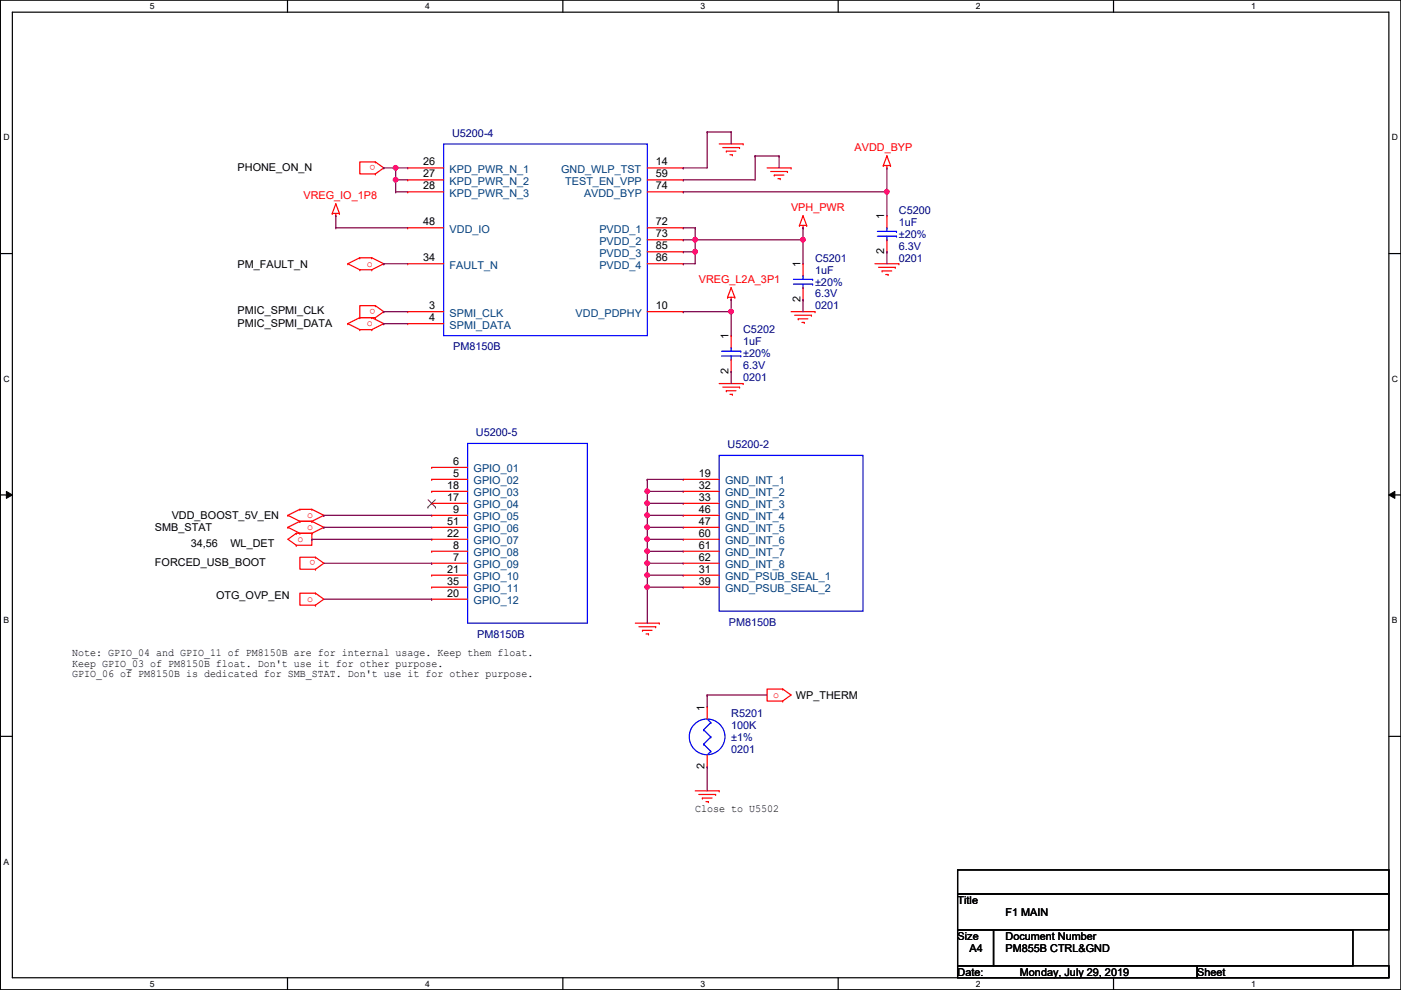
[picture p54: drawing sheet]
<svg xmlns="http://www.w3.org/2000/svg" width="297mm" height="210mm" viewBox="0 0 297 210" stroke-linecap="round" stroke-linejoin="round" font-family="sans-serif">
<defs><g id="words">
<g font-size="2.3" fill="#00007f">
<text x="95.8" y="29">U5200-4</text>
<text x="190.6" y="45.3">C5200</text>
<text x="190.6" y="47.8">1uF</text>
<text x="190.6" y="52.9">6.3V</text>
<text x="190.6" y="50.4">±20%</text>
<text x="172.8" y="55.5">C5201</text>
<text x="172.8" y="58">1uF</text>
<text x="190.6" y="55.5">0201</text>
<text x="172.8" y="65.6">0201</text>
<text x="172.8" y="63.1">6.3V</text>
<text x="172.8" y="60.5">±20%</text>
<text x="157.6" y="70.7">C5202</text>
<text x="96.1" y="74.3">PM8150B</text>
<text x="157.6" y="73.2">1uF</text>
<text x="157.6" y="75.8">±20%</text>
<text x="157.6" y="80.9">0201</text>
<text x="157.6" y="78.3">6.3V</text>
<text x="100.9" y="92.5">U5200-5</text>
<text x="154.3" y="95.1">U5200-2</text>
<text x="101.2" y="135.2">PM8150B</text>
<text x="154.5" y="132.7">PM8150B</text>
<text x="155" y="152">R5201</text>
<text x="155" y="154.5">100K</text>
<text x="155" y="157.1">±1%</text>
<text x="155" y="159.6">0201</text>
</g>
<g font-size="2.3" fill="#f00">
<text x="79.6" y="35" transform="rotate(180 79.6 35)">o</text>
<text x="181.2" y="32.1">AVDD_BYP</text>
<text x="64.3" y="42.2">VREG_IO_1P8</text>
<text x="167.7" y="44.8">VPH_PWR</text>
<text x="77.8" y="56.5">o</text>
<text x="79.6" y="65.4" transform="rotate(180 79.6 65.4)">o</text>
<text x="148.2" y="60">VREG_L2A_3P1</text>
<text x="77.8" y="69.2">o</text>
<text x="65.1" y="112.4">o</text>
<text x="65.1" y="109.9">o</text>
<text x="63.1" y="114.9">o</text>
<text x="66.9" y="118.8" transform="rotate(180 66.9 118.8)">o</text>
<text x="65.1" y="127.6">o</text>
<text x="163.9" y="148">o</text>
</g>
<g font-size="2.3">
<text x="89.7" y="35.1">26</text>
<text x="139" y="35.1">14</text>
<text x="50.4" y="36.2">PHONE_ON_N</text>
<text x="89.7" y="37.6">27</text>
<text x="89.7" y="40.1">28</text>
<text x="139" y="40.1">74</text>
<text x="139" y="37.6">59</text>
<text x="89.7" y="47.8">48</text>
<text x="139" y="47.8">72</text>
<text x="187.5" y="46.5" transform="rotate(-90 187.5 46.5)">1</text>
<text x="139" y="50.3">73</text>
<text x="139" y="52.8">85</text>
<text x="187.5" y="53.9" transform="rotate(-90 187.5 53.9)">2</text>
<text x="50.4" y="56.7">PM_FAULT_N</text>
<text x="89.7" y="55.4">34</text>
<text x="139" y="55.4">86</text>
<text x="169.7" y="56.7" transform="rotate(-90 169.7 56.7)">1</text>
<text x="91" y="65.5">3</text>
<text x="139" y="65.5">10</text>
<text x="169.7" y="64.1" transform="rotate(-90 169.7 64.1)">2</text>
<text x="50.4" y="66.6">PMIC_SPMI_CLK</text>
<text x="50.4" y="69.4">PMIC_SPMI_DATA</text>
<text x="91" y="68.1">4</text>
<text x="154.5" y="71.9" transform="rotate(-90 154.5 71.9)">1</text>
<text x="154.5" y="79.3" transform="rotate(-90 154.5 79.3)">2</text>
<text x="96.1" y="98.6">6</text>
<text x="96.1" y="101.1">5</text>
<text x="148.2" y="101.1">19</text>
<text x="94.8" y="103.6">18</text>
<text x="94.8" y="106.2">17</text>
<text x="148.2" y="103.6">32</text>
<text x="148.2" y="106.2">33</text>
<text x="32.8" y="112.6">SMB_STAT</text>
<text x="36.4" y="110.1">VDD_BOOST_5V_EN</text>
<text x="94.8" y="111.3">51</text>
<text x="94.8" y="113.8">22</text>
<text x="96.1" y="108.7">9</text>
<text x="148.2" y="108.7">46</text>
<text x="148.2" y="111.3">47</text>
<text x="148.2" y="113.8">60</text>
<text x="32.8" y="120">FORCED_USB_BOOT</text>
<text x="40.5" y="115.9">34,56</text>
<text x="48.8" y="115.9">WL_DET</text>
<text x="96.1" y="116.3">8</text>
<text x="96.1" y="118.9">7</text>
<text x="148.2" y="116.3">61</text>
<text x="148.2" y="118.9">62</text>
<text x="94.8" y="121.4">21</text>
<text x="94.8" y="124">35</text>
<text x="148.2" y="121.4">31</text>
<text x="148.2" y="124">39</text>
<text x="45.8" y="127.1">OTG_OVP_EN</text>
<text x="94.8" y="126.5">20</text>
<text x="15.3" y="139.1">Note: GPIO_04 and GPIO_11 of PM8150B are for internal usage. Keep them float.</text>
<text x="15.3" y="141.4">Keep GPIO_03 of PM8150B float. Don't use it for other purpose.</text>
<text x="15.3" y="143.6">GPIO_06 of PM8150B is dedicated for SMB_STAT. Don't use it for other purpose.</text>
<text x="168.7" y="148.2">WP_THERM</text>
<text x="149.4" y="150.7" transform="rotate(-90 149.4 150.7)">1</text>
<text x="149.4" y="163.1" transform="rotate(-90 149.4 163.1)">2</text>
<text x="147.4" y="172.1">Close to U5502</text>
<text x="203" y="191.6">Title</text>
<text x="213.2" y="194.1">F1 MAIN</text>
<text x="203" y="199.2">Size</text>
<text x="205.6" y="201.8">A4</text>
<text x="213.2" y="199.2">Document Number</text>
<text x="213.2" y="201.8">PM855B CTRL&amp;GND</text>
<text x="203" y="206.8">Date:</text>
<text x="216.2" y="206.8">Monday, July 29, 2019</text>
<text x="253.8" y="206.8">Sheet</text>
</g>
<g font-size="2.3" fill="#00407f">
<text x="95.3" y="36.7">KPD_PWR_N_1</text>
<text x="95.3" y="39.2">KPD_PWR_N_2</text>
<text x="95.3" y="41.7">KPD_PWR_N_3</text>
<text x="119" y="36.7">GND_WLP_TST</text>
<text x="119.8" y="39.2">TEST_EN_VPP</text>
<text x="123.8" y="41.7">AVDD_BYP</text>
<text x="95.3" y="49.4">VDD_IO</text>
<text x="127.1" y="49.4">PVDD_1</text>
<text x="127.1" y="51.9">PVDD_2</text>
<text x="95.3" y="57">FAULT_N</text>
<text x="127.1" y="54.4">PVDD_3</text>
<text x="127.1" y="57">PVDD_4</text>
<text x="95.3" y="67.1">SPMI_CLK</text>
<text x="95.3" y="69.7">SPMI_DATA</text>
<text x="122" y="67.1">VDD_PDPHY</text>
<text x="100.4" y="100.2">GPIO_01</text>
<text x="100.4" y="102.7">GPIO_02</text>
<text x="100.4" y="105.2">GPIO_03</text>
<text x="100.4" y="107.8">GPIO_04</text>
<text x="153.8" y="102.7">GND_INT_1</text>
<text x="153.8" y="105.2">GND_INT_2</text>
<text x="153.8" y="107.8">GND_INT_3</text>
<text x="100.4" y="110.3">GPIO_05</text>
<text x="100.4" y="112.9">GPIO_06</text>
<text x="153.8" y="110.3">GND_INT_4</text>
<text x="153.8" y="112.9">GND_INT_5</text>
<text x="100.4" y="115.4">GPIO_07</text>
<text x="100.4" y="117.9">GPIO_08</text>
<text x="153.8" y="115.4">GND_INT_6</text>
<text x="153.8" y="117.9">GND_INT_7</text>
<text x="100.4" y="120.5">GPIO_09</text>
<text x="100.4" y="123">GPIO_10</text>
<text x="100.4" y="125.6">GPIO_11</text>
<text x="153.8" y="120.5">GND_INT_8</text>
<text x="153.8" y="123">GND_PSUB_SEAL_1</text>
<text x="153.8" y="125.6">GND_PSUB_SEAL_2</text>
<text x="100.4" y="128.1">GPIO_12</text>
</g>
<g font-size="1.8">
<text x="31.8" y="1.9">5</text>
<text x="90.1" y="1.9">4</text>
<text x="148.5" y="1.9">3</text>
<text x="206.9" y="1.9">2</text>
<text x="265.3" y="1.9">1</text>
<text x=".7" y="29.8">D</text>
<text x="295.1" y="29.8">D</text>
<text x=".7" y="80.9">C</text>
<text x="295.1" y="80.9">C</text>
<text x=".7" y="132.1">B</text>
<text x="295.1" y="132.1">B</text>
<text x=".7" y="183.3">A</text>
<text x="31.8" y="209.2">5</text>
<text x="90.1" y="209.2">4</text>
<text x="148.5" y="209.2">3</text>
<text x="206.9" y="209.2">2</text>
<text x="265.3" y="209.2">1</text>
</g>
</g></defs>
<path d="M.1 0h296.9v209.8h-296.9zM2.6 2.6h291.9v204.7h-291.9z" fill="none" stroke="#000" stroke-width=".25"/>
<g fill="#fff">
<path d="M31.8 .3h1v2h-1z"/>
<path d="M31.8 207.6h1v1.9h-1z"/>
</g>
<path d="M61 0v2.6M61 207.3v2.5" fill="none" stroke="#000" stroke-width=".25"/>
<g fill="#fff">
<path d="M90.1 .3h1v2h-1z"/>
<path d="M90.1 207.6h1v1.9h-1z"/>
</g>
<path d="M119.3 0v2.6M119.3 207.3v2.5" fill="none" stroke="#000" stroke-width=".25"/>
<g fill="#fff">
<path d="M148.5 .3h1v2h-1z"/>
<path d="M148.5 207.6h1v1.9h-1z"/>
</g>
<path d="M177.7 0v2.6M177.7 207.3v2.5" fill="none" stroke="#000" stroke-width=".25"/>
<g fill="#fff">
<path d="M206.9 .3h1v2h-1z"/>
<path d="M206.9 207.6h1v1.9h-1z"/>
</g>
<path d="M236.1 0v2.6M236.1 207.3v2.5" fill="none" stroke="#000" stroke-width=".25"/>
<g fill="#fff">
<path d="M265.3 .3h.9v2h-.9z"/>
<path d="M265.3 207.6h.9v1.9h-.9z"/>
<path d="M.7 28.2h1.3v1.9h-1.3z"/>
<path d="M295.1 28.2h1.3v1.9h-1.3z"/>
<path d="M.7 79.3h1.3v2h-1.3z"/>
<path d="M295.1 79.3h1.3v2h-1.3z"/>
</g>
<path d="M.1 53.8h2.5M294.5 53.8h2.5" fill="none" stroke="#000" stroke-width=".25"/>
<g fill="#fff">
<path d="M.7 130.5h1.2v2h-1.2z"/>
<path d="M295.1 130.5h1.2v2h-1.2z"/>
</g>
<path d="M.1 104.9h2.5M294.5 104.9h2.5" fill="none" stroke="#000" stroke-width=".25"/>
<path d="M1.4 104.2l1.2 .7-1.2 .8zM294.5 104.9l1.2-.7v1.5z" fill="#000"/>
<path d="M1.4 104.2l1.2 .7-1.2 .8zM294.5 104.9l1.2-.7v1.5z" fill="none" stroke="#000" stroke-width=".21"/>
<path d="M.7 181.7h1.2v2h-1.2z" fill="#fff"/>
<path d="M.1 156.1h2.5M294.5 156.1h2.5M203 184.4h91.5v5.1h-91.5zM203 189.5h91.5v7.6h-91.5zM203 197.1h7.6v7.7h-7.6zM210.6 197.1h76.2v7.7h-76.2zM203 204.8h50.8v2.5h-50.8zM253.8 204.8h40.7v2.5h-40.7z" fill="none" stroke="#000" stroke-width=".25"/>
<g fill="none" stroke="#f00" stroke-width=".25">
<path d="M79.6 36.9h.1M79.6 34.3h.1M79.6 34.3h-3.3v2.6h3.3M79.6 34.3l1.8 1.3-1.8 1.3M86.4 35.6h.1M86.4 38.1h.1M86.4 35.6h7.7M86.4 38.1h7.7M137.2 35.6h7.7M137.2 38.1h7.7M144.9 35.6h.1M144.9 38.1h.1"/>
<path d="M152.5 30.5h5.1M153.2 31.3h3.6M154 32h.1M154 32h2M154.8 32.8h.5M155.3 32.8h.1M156.8 31.3h.1M157.6 30.5h.1M162.6 35.6h5.1M163.4 36.4h3.6M164.2 37.1h.1M164.2 37.1h2"/>
<path d="M164.9 37.9h.5M165.4 37.9h.1M167 36.4h.1M167.7 35.6h.1M187.3 35.1h.1M187.3 35.1h1.5M188 35.6h.1M188 33.1h.1M188 35.1v.5M188 33.1l.8 2M188 33.1l-.7 2M188.8 35.1h.1"/>
<path d="M70.4 45.3h.1M70.4 45.3h1.6M71.2 45.8h.1M71.2 43.2h.1M71.2 45.3v.5M71.2 43.2l.8 2.1M71.2 43.2l-.8 2.1M72 45.3h.1M73.7 55.9h.1M73.7 55.9l2.6 1.3M76.3 54.7h.1M76.3 57.2h.1"/>
<path d="M76.3 54.7h2.5M76.3 54.7l-2.6 1.2M76.3 57.2h2.5M78.8 54.7h.1M78.8 57.2h.1M78.8 54.7l2.6 1.2M81.4 55.9h.1M81.4 55.9l-2.6 1.3M86.4 40.7h.1M86.4 48.3h.1M86.4 55.9h.1M86.4 55.9h7.7"/>
<path d="M86.4 40.7h7.7M86.4 48.3h7.7M137.2 55.9h7.7M137.2 40.7h7.7M137.2 48.3h7.7M137.2 50.8h7.7M137.2 53.4h7.7M144.9 40.7h.1M144.9 48.3h.1M144.9 50.8h.1M144.9 53.4h.1M144.9 55.9h.1"/>
<path d="M169.5 47.8h.1M169.5 47.8h1.5M170.3 48.3h.1M170.3 45.8h.1M170.3 55.9h.1M170.3 47.8v.5M170.3 55.9v2.6M170.3 45.8l-.8 2M170.3 45.8l.7 2M171 47.8h.1M185.5 55.9h5.1M186.3 56.7h3.5"/>
<path d="M187 57.4h.1M187 57.4h2.1M187.8 58.2h.5M188 45.8h.1M188 53.4h.1M188 45.8v2.5M188 50.8v2.6M188.3 58.2h.1M189.8 56.7h.1M190.6 55.9h.1M73.7 68.6h.1M73.7 68.6l2.6 1.3"/>
<path d="M76.3 67.4h.1M76.3 69.9h.1M76.3 67.4h2.5M76.3 67.4l-2.6 1.2M76.3 69.9h2.5M78.8 67.4h.1M78.8 69.9h.1M78.8 67.4l2.6 1.2M79.6 67.4h.1M79.6 64.8h.1M79.6 64.8h-3.3v2.6h3.3M79.6 64.8l1.8 1.3-1.8 1.3"/>
<path d="M81.4 68.6h.1M81.4 68.6l-2.6 1.3M86.4 66.1h.1M86.4 68.6h.1M86.4 66.1h7.7M86.4 68.6h7.7M137.2 66.1h7.7M144.9 66.1h.1M154.3 63h.1M154.3 63h1.5M155 63.5h.1M155 61h.1"/>
<path d="M155 71.2h.1M155 78.8h.1M155 63v.5M155 71.2v2.5M155 76.2v2.6M155 61l.8 2M155 61l-.7 2M155.8 63h.1M167.7 66.1h5.1M168.5 66.8h3.5M169.2 67.6h.1M169.2 67.6h2.1"/>
<path d="M170 68.4h.5M170.3 63.5h.1M170.3 61v2.5M170.5 68.4h.1M172 66.8h.1M172.8 66.1h.1M91.5 99.1h.1M91.5 99.1h7.6M152.5 81.3h5.1M153.2 82.1h3.6M154 82.8h.1M154 82.8h2"/>
<path d="M154.8 83.6h.5M155.3 83.6h.1M156.8 82.1h.1M157.6 81.3h.1M61 111.8h.1M61 109.3h.1M61 111.8l2.6 1.3M61 109.3l2.6 1.2M62.8 113.1h.1M62.8 115.6h.1M62.8 113.1h3.3v2.5h-3.3M62.8 113.1l-1.8 1.2 1.8 1.3"/>
<path d="M63.6 110.5h.1M63.6 113.1h.1M63.6 108h.1M63.6 110.5h2.5M63.6 110.5l-2.6 1.3M63.6 113.1h2.5M63.6 108h2.5M63.6 108l-2.6 1.3M66.1 110.5h.1M66.1 113.1h.1M66.1 108h.1M66.1 110.5l2.6 1.3"/>
<path d="M66.1 108l2.6 1.3M66.9 118.2h.1M66.9 118.2h-3.3v2.5h3.3M66.9 118.2l1.8 1.2-1.8 1.3M68.7 111.8h.1M68.7 109.3h.1M68.7 111.8l-2.6 1.3M68.7 109.3l-2.6 1.2M91.5 101.6h.1M91.5 104.2h.1M91.5 106.7h.1M91.5 109.3h.1"/>
<path d="M91.5 111.8h.1M91.5 114.3h.1M91.5 116.9h.1M91.5 119.4h.1M91.5 101.6h7.6M91.5 104.2h7.6M91.5 106.7h7.6M91.5 109.3h7.6M91.5 111.8h7.6M91.5 114.3h7.6M91.5 116.9h7.6M91.5 119.4h7.6"/>
<path d="M144.9 101.6h.1M144.9 104.2h.1M144.9 106.7h.1M144.9 109.3h.1M144.9 111.8h.1M144.9 114.3h.1M144.9 116.9h.1M144.9 119.4h.1M144.9 101.6h7.6M144.9 104.2h7.6M144.9 106.7h7.6M144.9 109.3h7.6"/>
<path d="M144.9 111.8h7.6M144.9 114.3h7.6M144.9 116.9h7.6M144.9 119.4h7.6M66.9 120.7h.1M66.9 125.8h.1M66.9 128.3h.1M66.9 125.8h-3.3v2.5h3.3M66.9 125.8l1.8 1.2-1.8 1.3M91.5 122h.1M91.5 124.5h.1M91.5 127h.1"/>
<path d="M91.5 122h7.6M91.5 124.5h7.6M91.5 127h7.6M134.7 132.1h5.1M135.5 132.9h3.5M136.2 133.6h.1M136.2 133.6h2.1M137 134.4h.5M137.5 134.4h.1M139 132.9h.1M139.8 132.1h.1M144.9 122h.1"/>
<path d="M144.9 124.5h.1M144.9 122h7.6M144.9 124.5h7.6M149.9 149.9h.1M149.9 149.9v2.5M165.9 146.1h.1M165.9 148.6h.1M165.9 146.1h-3.3v2.5h3.3M165.9 146.1l1.8 1.3-1.8 1.2M147.4 167.7h5.1M148.2 168.4h3.5M148.9 169.2h.1"/>
<path d="M148.9 169.2h2.1M149.7 170h.5M149.9 162.6h.1M149.9 160.1v2.5M150.2 170h.1M151.7 168.4h.1M152.5 167.7h.1"/>
</g>
<g fill="none" stroke="#00f" stroke-width=".25">
<path d="M94.1 30.5h43.1v40.7h-43.1zM168.2 59.2h4.1M170.3 58.5h.1M170.3 58.5v.7M172.3 59.2h.1M186 49.1h4.1M186 50.1h4.1M188 48.3h.1M188 50.8h.1M188 48.3v.8M188 50.1v.7M190.1 49.1h.1"/>
<path d="M190.1 50.1h.1M153 74.5h4.1M153 75.5h4.1M155 73.7h.1M155 76.2h.1M155 73.7v.8M155 75.5v.7M157.1 74.5h.1M157.1 75.5h.1M168.2 60.2h4.1M170.3 61h.1M170.3 60.2v.8"/>
<path d="M172.3 60.2h.1M99.1 94h25.4v38.1h-25.4zM152.5 96.6h30.5v33h-30.5zM149.2 154.7h.1M149.2 157.8h.1M149.2 154.7l1.5 1.6M149.2 157.8l1.5 1.5M149.9 152.4l.8 .8M150.7 153.2h.1M150.7 156.3h.1M150.7 159.3h.1M150.7 153.2l-1.5 1.5"/>
<path d="M150.7 156.3l-1.5 1.5M150.7 159.3l-.8 .8M149.9 160.1h.1"/>
<circle cx="149.9" cy="156.2" r="3.8"/>
</g>
<path d="M90.7 107.5h.1M90.8 106l1.5 1.5M92.3 106l-1.6 1.5M92.3 107.5h.1" fill="none" stroke="#7f4000" stroke-width=".21"/>
<path d="M83.9 35.6h.1M83.9 38.1h.1M83.9 35.6v5.1M83.9 35.6h2.5M83.9 38.1h2.5" fill="none" stroke="#7f0040" stroke-width=".25"/>
<circle cx="83.9" cy="38.1" r=".49" fill="#f0f"/>
<circle cx="83.9" cy="38.1" r=".49" fill="none" stroke="#f0f" stroke-width=".25"/>
<path d="M81.4 35.6h.1M81.4 35.6h2.5M83.9 40.7h.1M83.9 40.7h2.5" fill="none" stroke="#7f0040" stroke-width=".25"/>
<circle cx="83.9" cy="35.6" r=".49" fill="#f0f"/>
<circle cx="83.9" cy="35.6" r=".49" fill="none" stroke="#f0f" stroke-width=".25"/>
<g fill="none" stroke="#7f0040" stroke-width=".25">
<path d="M71.2 48.3h.1M71.2 45.8h.1M71.2 48.3h15.2M71.2 45.8v2.5M81.4 55.9h.1M81.4 55.9h5M144.9 40.7h.1M144.9 40.7h43.1M170.3 48.3h.1M170.3 48.3v2.5M188 53.4h.1M188 53.4v2.5"/>
<path d="M81.4 66.1h.1M81.4 68.6h.1M81.4 66.1h5M81.4 68.6h5M155 78.8h.1M155 63.5h.1M155 63.5v2.6M155 78.8v2.5M170.3 63.5h.1M170.3 63.5v2.6"/>
</g>
<circle cx="188" cy="40.7" r=".49" fill="#f0f"/>
<circle cx="188" cy="40.7" r=".49" fill="none" stroke="#f0f" stroke-width=".25"/>
<path d="M147.4 48.3h.1M147.4 50.8h.1M147.4 53.4h.1M147.4 48.3v7.6M188 40.7h.1M188 40.7v5.1" fill="none" stroke="#7f0040" stroke-width=".25"/>
<circle cx="147.4" cy="53.4" r=".49" fill="#f0f"/>
<circle cx="147.4" cy="53.4" r=".49" fill="none" stroke="#f0f" stroke-width=".25"/>
<path d="M144.9 48.3h.1M144.9 50.8h.1M144.9 53.4h.1M144.9 55.9h.1M144.9 48.3h2.5M144.9 50.8h25.4M144.9 53.4h2.5M144.9 55.9h2.5M147.4 50.8h.1" fill="none" stroke="#7f0040" stroke-width=".25"/>
<circle cx="170.2" cy="50.8" r=".49" fill="#f0f"/>
<circle cx="170.2" cy="50.8" r=".49" fill="none" stroke="#f0f" stroke-width=".25"/>
<circle cx="147.4" cy="50.8" r=".49" fill="#f0f"/>
<circle cx="147.4" cy="50.8" r=".49" fill="none" stroke="#f0f" stroke-width=".25"/>
<path d="M170.3 50.8h.1M170.3 50.8v5.1M144.9 66.1h.1M144.9 66.1h10.1" fill="none" stroke="#7f0040" stroke-width=".25"/>
<circle cx="155" cy="66.1" r=".49" fill="#f0f"/>
<circle cx="155" cy="66.1" r=".49" fill="none" stroke="#f0f" stroke-width=".25"/>
<g fill="none" stroke="#7f0040" stroke-width=".25">
<path d="M144.9 35.6h.1M144.9 38.1h.1M149.9 28h.1M149.9 28h5.1M149.9 28v7.6h-5M155 28h.1M155 28v2.5M160.1 33.1h.1M160.1 33.1h5.1M160.1 33.1v5h-15.2M165.2 33.1h.1M165.2 33.1v2.5"/>
<path d="M155 66.1h.1M155 66.1v5.1M137.2 101.6h.1M137.2 101.6v2.6M149.9 147.4h.1M149.9 147.4v2.5M149.9 147.4h12.7M149.9 162.6h.1M149.9 162.6v5.1"/>
</g>
<circle cx="137.2" cy="104.2" r=".49" fill="#f0f"/>
<circle cx="137.2" cy="104.2" r=".49" fill="none" stroke="#f0f" stroke-width=".25"/>
<path d="M137.2 104.2h.1M137.2 106.7h.1M137.2 104.2v5.1" fill="none" stroke="#7f0040" stroke-width=".25"/>
<circle cx="137.2" cy="109.2" r=".49" fill="#f0f"/>
<circle cx="137.2" cy="109.2" r=".49" fill="none" stroke="#f0f" stroke-width=".25"/>
<circle cx="137.2" cy="106.7" r=".49" fill="#f0f"/>
<circle cx="137.2" cy="106.7" r=".49" fill="none" stroke="#f0f" stroke-width=".25"/>
<path d="M137.2 109.3h.1M137.2 109.3v2.5" fill="none" stroke="#7f0040" stroke-width=".25"/>
<circle cx="137.2" cy="111.8" r=".49" fill="#f0f"/>
<circle cx="137.2" cy="111.8" r=".49" fill="none" stroke="#f0f" stroke-width=".25"/>
<path d="M137.2 111.8h.1M137.2 114.3h.1M137.2 111.8v5.1" fill="none" stroke="#7f0040" stroke-width=".25"/>
<circle cx="137.2" cy="116.9" r=".49" fill="#f0f"/>
<circle cx="137.2" cy="116.9" r=".49" fill="none" stroke="#f0f" stroke-width=".25"/>
<circle cx="137.2" cy="114.3" r=".49" fill="#f0f"/>
<circle cx="137.2" cy="114.3" r=".49" fill="none" stroke="#f0f" stroke-width=".25"/>
<path d="M137.2 116.9h.1M137.2 119.4h.1M137.2 116.9v5.1" fill="none" stroke="#7f0040" stroke-width=".25"/>
<circle cx="137.2" cy="119.4" r=".49" fill="#f0f"/>
<circle cx="137.2" cy="119.4" r=".49" fill="none" stroke="#f0f" stroke-width=".25"/>
<g fill="none" stroke="#7f0040" stroke-width=".25">
<path d="M137.2 101.6h.1M137.2 104.2h.1M137.2 106.7h.1M137.2 109.3h.1M137.2 111.8h.1M137.2 114.3h.1M137.2 116.9h.1M137.2 119.4h.1M137.2 101.6h7.7M137.2 104.2h7.7M137.2 106.7h7.7M137.2 109.3h7.7"/>
<path d="M137.2 111.8h7.7M137.2 114.3h7.7M137.2 116.9h7.7M137.2 119.4h7.7M137.2 122h.1M137.2 124.5h.1M137.2 122v10.1M137.2 122h7.7"/>
</g>
<circle cx="137.2" cy="121.9" r=".49" fill="#f0f"/>
<circle cx="137.2" cy="121.9" r=".49" fill="none" stroke="#f0f" stroke-width=".25"/>
<path d="M137.2 124.5h.1M137.2 124.5h7.7" fill="none" stroke="#7f0040" stroke-width=".25"/>
<circle cx="137.2" cy="124.5" r=".49" fill="#f0f"/>
<circle cx="137.2" cy="124.5" r=".49" fill="none" stroke="#f0f" stroke-width=".25"/>
<path d="M188 35.6v5.1M188 40.7h.1M66.1 114.3h.1M66.1 114.3h25.4M68.7 109.3h.1M68.7 111.8h.1M68.7 109.3h22.8M68.7 111.8h22.8M68.7 119.4h22.8M91.5 119.4h.1M68.7 127h22.8M91.5 127h.1" fill="none" stroke="#7f0040" stroke-width=".25"/>
<circle cx="83.9" cy="38.1" r=".49" fill="#f0f"/>
<circle cx="83.9" cy="38.1" r=".49" fill="none" stroke="#f0f" stroke-width=".25"/>
<circle cx="83.9" cy="35.6" r=".49" fill="#f0f"/>
<circle cx="83.9" cy="35.6" r=".49" fill="none" stroke="#f0f" stroke-width=".25"/>
<circle cx="188" cy="40.7" r=".49" fill="#f0f"/>
<circle cx="188" cy="40.7" r=".49" fill="none" stroke="#f0f" stroke-width=".25"/>
<circle cx="147.4" cy="53.4" r=".49" fill="#f0f"/>
<circle cx="147.4" cy="53.4" r=".49" fill="none" stroke="#f0f" stroke-width=".25"/>
<circle cx="170.2" cy="50.8" r=".49" fill="#f0f"/>
<circle cx="170.2" cy="50.8" r=".49" fill="none" stroke="#f0f" stroke-width=".25"/>
<circle cx="147.4" cy="50.8" r=".49" fill="#f0f"/>
<circle cx="147.4" cy="50.8" r=".49" fill="none" stroke="#f0f" stroke-width=".25"/>
<circle cx="155" cy="66.1" r=".49" fill="#f0f"/>
<circle cx="155" cy="66.1" r=".49" fill="none" stroke="#f0f" stroke-width=".25"/>
<circle cx="137.2" cy="104.2" r=".49" fill="#f0f"/>
<circle cx="137.2" cy="104.2" r=".49" fill="none" stroke="#f0f" stroke-width=".25"/>
<circle cx="137.2" cy="109.2" r=".49" fill="#f0f"/>
<circle cx="137.2" cy="109.2" r=".49" fill="none" stroke="#f0f" stroke-width=".25"/>
<circle cx="137.2" cy="106.7" r=".49" fill="#f0f"/>
<circle cx="137.2" cy="106.7" r=".49" fill="none" stroke="#f0f" stroke-width=".25"/>
<circle cx="137.2" cy="111.8" r=".49" fill="#f0f"/>
<circle cx="137.2" cy="111.8" r=".49" fill="none" stroke="#f0f" stroke-width=".25"/>
<circle cx="137.2" cy="116.9" r=".49" fill="#f0f"/>
<circle cx="137.2" cy="116.9" r=".49" fill="none" stroke="#f0f" stroke-width=".25"/>
<circle cx="137.2" cy="114.3" r=".49" fill="#f0f"/>
<circle cx="137.2" cy="114.3" r=".49" fill="none" stroke="#f0f" stroke-width=".25"/>
<circle cx="137.2" cy="119.4" r=".49" fill="#f0f"/>
<circle cx="137.2" cy="119.4" r=".49" fill="none" stroke="#f0f" stroke-width=".25"/>
<circle cx="137.2" cy="121.9" r=".49" fill="#f0f"/>
<circle cx="137.2" cy="121.9" r=".49" fill="none" stroke="#f0f" stroke-width=".25"/>
<circle cx="137.2" cy="124.5" r=".49" fill="#f0f"/>
<circle cx="137.2" cy="124.5" r=".49" fill="none" stroke="#f0f" stroke-width=".25"/>
<use href="#words"/>
</svg>
